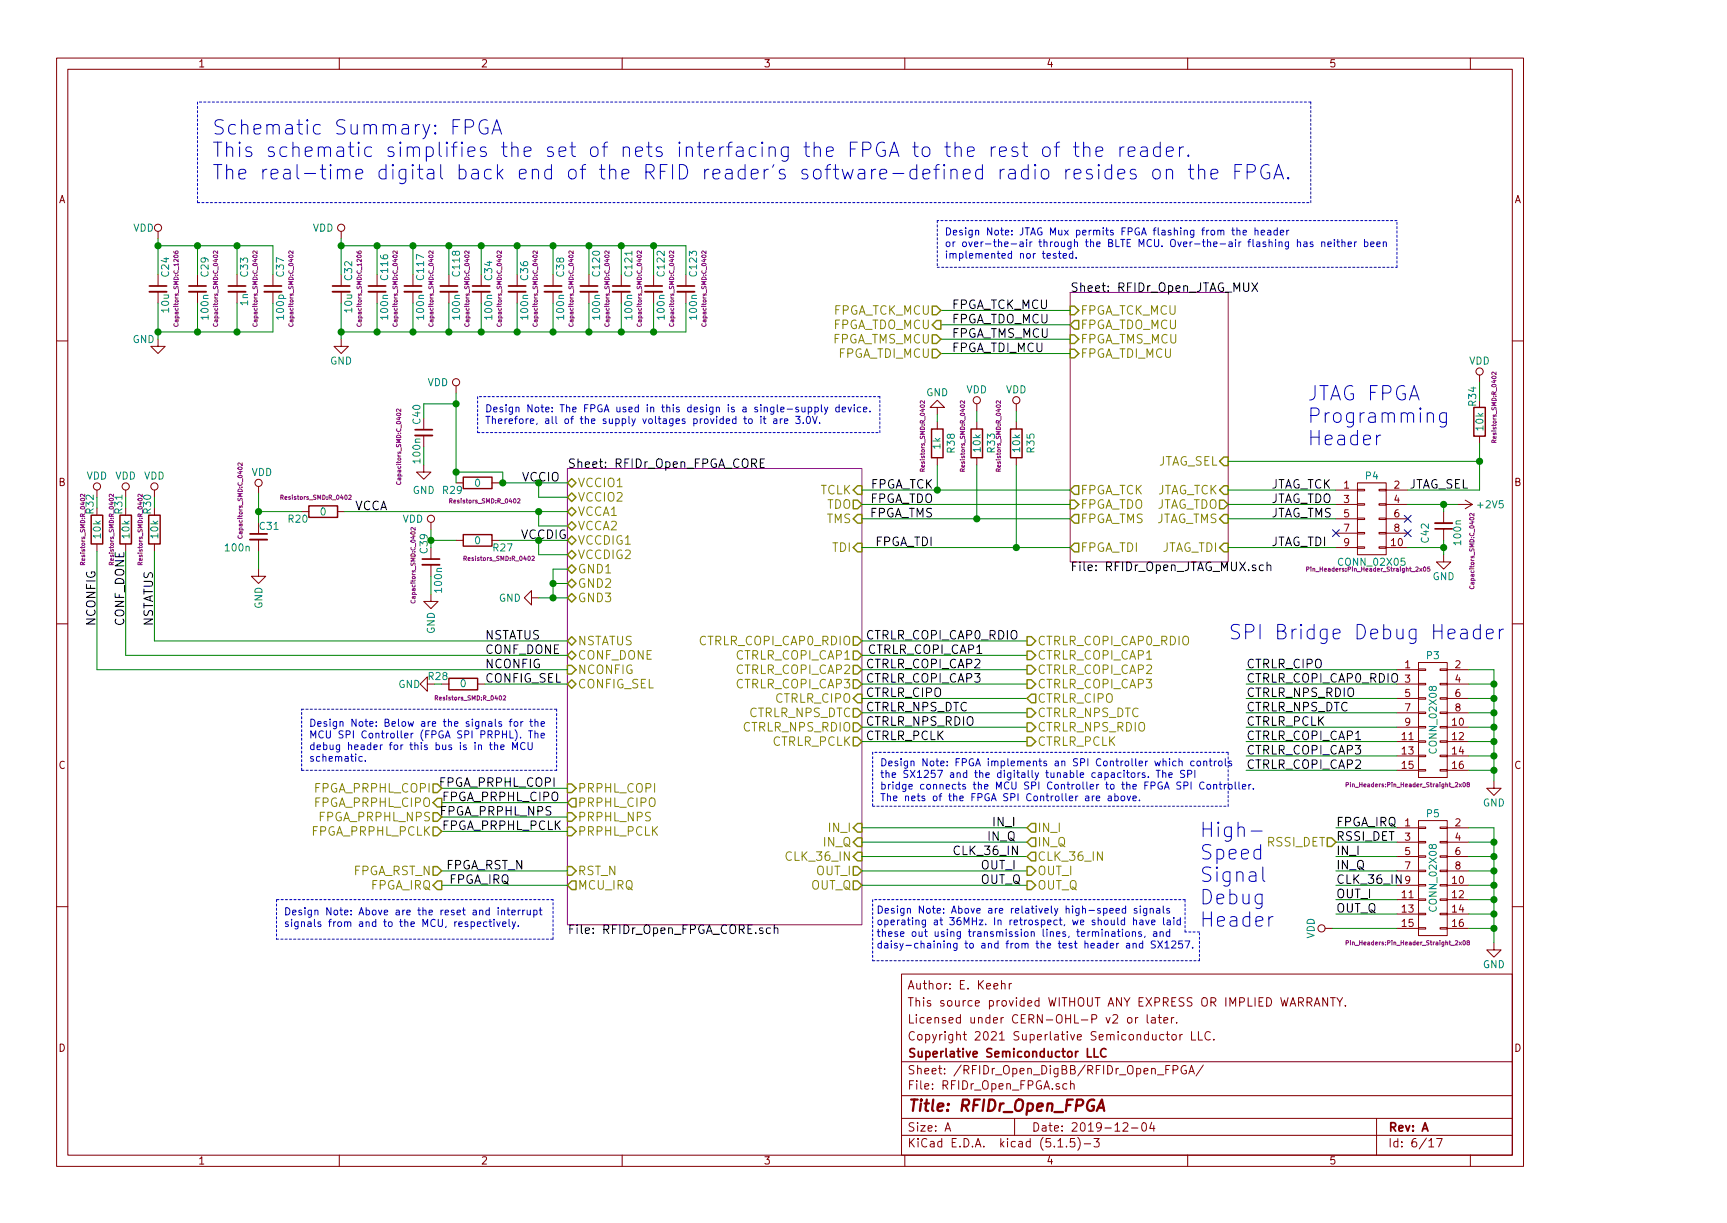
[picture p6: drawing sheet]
<svg xmlns="http://www.w3.org/2000/svg" width="297mm" height="210mm" viewBox="0 0 297 210" stroke-linecap="round" stroke-linejoin="round" font-family="sans-serif">
<defs><g id="words">
<g font-size="3.4" fill="#0000c2">
<text x="36.4" y="23.2">Schematic Summary: FPGA</text>
<text x="36.4" y="27">This schematic simplifies the set of nets interfacing the FPGA to the rest of the reader.</text>
<text x="36.4" y="30.9">The real-time digital back end of the RFID reader's software-defined radio resides on the FPGA.</text>
<text x="224.8" y="68.9">JTAG FPGA</text>
<text x="224.8" y="72.7">Programming</text>
<text x="224.8" y="76.6">Header</text>
<text x="211.2" y="109.9">SPI Bridge Debug Header</text>
<text x="206.3" y="143.9">High-</text>
<text x="206.3" y="147.8">Speed</text>
<text x="206.3" y="151.7">Signal</text>
<text x="206.3" y="155.5">Debug</text>
<text x="206.3" y="159.4">Header</text>
</g>
<text font-size="2.7" fill="#840000" x="156" y="191.1">Title: RFIDr_Open_FPGA</text>
<g font-size="2.1">
<text x="163.7" y="53.1">FPGA_TCK_MCU</text>
<text x="184.1" y="50.2">Sheet: RFIDr_Open_JTAG_MUX</text>
<text x="163.7" y="58.1">FPGA_TMS_MCU</text>
<text x="163.7" y="55.6">FPGA_TDO_MCU</text>
<text x="163.7" y="60.5">FPGA_TDI_MCU</text>
<text x="97.6" y="80.4">Sheet: RFIDr_Open_FPGA_CORE</text>
<text x="60.9" y="87.7">VCCA</text>
<text x="149.4" y="86.5">FPGA_TDO</text>
<text x="149.4" y="88.9">FPGA_TMS</text>
<text x="149.5" y="84">FPGA_TCK</text>
<text x="218.7" y="86.5">JTAG_TDO</text>
<text x="218.7" y="84">JTAG_TCK</text>
<text x="218.7" y="88.9">JTAG_TMS</text>
<text x="242" y="84">JTAG_SEL</text>
<text x="150.4" y="93.9">FPGA_TDI</text>
<text x="218.7" y="93.9">JTAG_TDI</text>
<text x="184.1" y="98.2">File: RFIDr_Open_JTAG_MUX.sch</text>
<text x="16.4" y="107.7" transform="rotate(-90 16.4 107.7)">NCONFIG</text>
<text x="21.4" y="107.7" transform="rotate(-90 21.4 107.7)">CONF_DONE</text>
<text x="26.3" y="107.7" transform="rotate(-90 26.3 107.7)">NSTATUS</text>
<text x="83.4" y="112.4">CONF_DONE</text>
<text x="83.4" y="109.9">NSTATUS</text>
<text x="148.9" y="109.9">CTRLR_COPI_CAP0_RDIO</text>
<text x="149.4" y="112.4">CTRLR_COPI_CAP1</text>
<text x="83.4" y="117.4">CONFIG_SEL</text>
<text x="83.4" y="114.9">NCONFIG</text>
<text x="148.9" y="114.9">CTRLR_COPI_CAP2</text>
<text x="148.9" y="117.4">CTRLR_COPI_CAP3</text>
<text x="148.9" y="119.8">CTRLR_CIPO</text>
<text x="214.3" y="117.4">CTRLR_COPI_CAP0_RDIO</text>
<text x="214.3" y="119.8">CTRLR_NPS_RDIO</text>
<text x="214.3" y="114.9">CTRLR_CIPO</text>
<text x="148.9" y="122.3">CTRLR_NPS_DTC</text>
<text x="148.9" y="124.8">CTRLR_NPS_RDIO</text>
<text x="214.3" y="122.3">CTRLR_NPS_DTC</text>
<text x="214.3" y="124.8">CTRLR_PCLK</text>
<text x="148.9" y="127.2">CTRLR_PCLK</text>
<text x="214.3" y="127.2">CTRLR_COPI_CAP1</text>
<text x="214.3" y="129.7">CTRLR_COPI_CAP3</text>
<text x="75.7" y="135.3">FPGA_PRPHL_COPI</text>
<text x="76" y="137.7">FPGA_PRPHL_CIPO</text>
<text x="214.3" y="132.2">CTRLR_COPI_CAP2</text>
<text x="75.8" y="140.2">FPGA_PRPHL_NPS</text>
<text x="76" y="142.7">FPGA_PRPHL_PCLK</text>
<text x="171" y="142.1">IN_I</text>
<text x="229.8" y="142.1">FPGA_IRQ</text>
<text x="76.5" y="149.5">FPGA_RST_N</text>
<text x="164.5" y="147">CLK_36_IN</text>
<text x="168.6" y="149.5">OUT_I</text>
<text x="170" y="144.5">IN_Q</text>
<text x="229.8" y="147">IN_I</text>
<text x="229.8" y="149.5">IN_Q</text>
<text x="229.8" y="144.5">RSSI_DET</text>
<text x="77.2" y="151.9">FPGA_IRQ</text>
<text x="168.6" y="151.9">OUT_Q</text>
<text x="229.8" y="154.4">OUT_I</text>
<text x="229.8" y="151.9">CLK_36_IN</text>
<text x="97.6" y="160.6">File: RFIDr_Open_FPGA_CORE.sch</text>
<text x="229.8" y="156.9">OUT_Q</text>
</g>
<g font-size="2.1" fill="#848400">
<text x="143" y="59.1">FPGA_TMS_MCU</text>
<text x="143" y="56.6">FPGA_TDO_MCU</text>
<text x="143.1" y="54.1">FPGA_TCK_MCU</text>
<text x="185.8" y="54.1">FPGA_TCK_MCU</text>
<text x="185.8" y="59.1">FPGA_TMS_MCU</text>
<text x="185.8" y="56.6">FPGA_TDO_MCU</text>
<text x="144" y="61.5">FPGA_TDI_MCU</text>
<text x="185.8" y="61.5">FPGA_TDI_MCU</text>
<text x="99.3" y="83.8">VCCIO1</text>
<text x="198.8" y="80.1">JTAG_SEL</text>
<text x="99.3" y="88.7">VCCA1</text>
<text x="99.3" y="86.2">VCCIO2</text>
<text x="141" y="85">TCLK</text>
<text x="142.2" y="89.9">TMS</text>
<text x="142.2" y="87.5">TDO</text>
<text x="185.8" y="85">FPGA_TCK</text>
<text x="185.8" y="89.9">FPGA_TMS</text>
<text x="185.8" y="87.5">FPGA_TDO</text>
<text x="198.5" y="89.9">JTAG_TMS</text>
<text x="198.5" y="87.5">JTAG_TDO</text>
<text x="198.6" y="85">JTAG_TCK</text>
<text x="99.3" y="91.2">VCCA2</text>
<text x="99.3" y="93.6">VCCDIG1</text>
<text x="143.2" y="94.9">TDI</text>
<text x="185.8" y="94.9">FPGA_TDI</text>
<text x="199.5" y="94.9">JTAG_TDI</text>
<text x="99.3" y="96.1">VCCDIG2</text>
<text x="99.3" y="98.6">GND1</text>
<text x="99.3" y="101.1">GND2</text>
<text x="99.3" y="103.5">GND3</text>
<text x="99.3" y="110.9">NSTATUS</text>
<text x="99.3" y="113.4">CONF_DONE</text>
<text x="120.3" y="110.9">CTRLR_COPI_CAP0_RDIO</text>
<text x="126.7" y="113.4">CTRLR_COPI_CAP1</text>
<text x="178.4" y="113.4">CTRLR_COPI_CAP1</text>
<text x="178.4" y="110.9">CTRLR_COPI_CAP0_RDIO</text>
<text x="99.3" y="118.3">CONFIG_SEL</text>
<text x="99.3" y="115.9">NCONFIG</text>
<text x="126.7" y="115.9">CTRLR_COPI_CAP2</text>
<text x="126.7" y="118.3">CTRLR_COPI_CAP3</text>
<text x="178.4" y="118.3">CTRLR_COPI_CAP3</text>
<text x="178.4" y="115.9">CTRLR_COPI_CAP2</text>
<text x="127.8" y="125.8">CTRLR_NPS_RDIO</text>
<text x="128.7" y="123.3">CTRLR_NPS_DTC</text>
<text x="133.3" y="120.8">CTRLR_CIPO</text>
<text x="178.4" y="125.8">CTRLR_NPS_RDIO</text>
<text x="178.4" y="123.3">CTRLR_NPS_DTC</text>
<text x="178.4" y="120.8">CTRLR_CIPO</text>
<text x="132.7" y="128.2">CTRLR_PCLK</text>
<text x="178.4" y="128.2">CTRLR_PCLK</text>
<text x="54.2" y="136.3">FPGA_PRPHL_COPI</text>
<text x="99.3" y="136.3">PRPHL_COPI</text>
<text x="53.6" y="143.7">FPGA_PRPHL_PCLK</text>
<text x="54.2" y="138.7">FPGA_PRPHL_CIPO</text>
<text x="55" y="141.2">FPGA_PRPHL_NPS</text>
<text x="99.3" y="141.2">PRPHL_NPS</text>
<text x="99.3" y="143.7">PRPHL_PCLK</text>
<text x="99.3" y="138.7">PRPHL_CIPO</text>
<text x="142.7" y="143.1">IN_I</text>
<text x="178.4" y="143.1">IN_I</text>
<text x="135.6" y="148">CLK_36_IN</text>
<text x="141.7" y="145.5">IN_Q</text>
<text x="178.4" y="145.5">IN_Q</text>
<text x="178.4" y="148">CLK_36_IN</text>
<text x="217.9" y="145.5">RSSI_DET</text>
<text x="60.6" y="150.5">FPGA_RST_N</text>
<text x="63.7" y="152.9">FPGA_IRQ</text>
<text x="99.3" y="150.5">RST_N</text>
<text x="99.3" y="152.9">MCU_IRQ</text>
<text x="139.4" y="152.9">OUT_Q</text>
<text x="140.4" y="150.5">OUT_I</text>
<text x="178.4" y="150.5">OUT_I</text>
<text x="178.4" y="152.9">OUT_Q</text>
</g>
<g font-size="2.1" fill="#008400">
<text x="89.8" y="82.8">VCCIO</text>
<text x="89.6" y="92.7">VCCDIG</text>
</g>
<g font-size="2" fill="#840000">
<text x="156" y="173">This source provided WITHOUT ANY EXPRESS OR IMPLIED WARRANTY.</text>
<text x="156" y="170.1">Author: E. Keehr</text>
<text x="156" y="178.9">Copyright 2021 Superlative Semiconductor LLC.</text>
<text x="156" y="176">Licensed under CERN-OHL-P v2 or later.</text>
<text x="156" y="184.7">Sheet: /RFIDr_Open_DigBB/RFIDr_Open_FPGA/</text>
<text x="156" y="181.8">Superlative Semiconductor LLC</text>
<text x="156" y="187.3">File: RFIDr_Open_FPGA.sch</text>
<text x="156" y="197.3">KiCad E.D.A. kicad (5.1.5)-3</text>
<text x="156" y="194.5">Size: A</text>
<text x="177.4" y="194.5">Date: 2019-12-04</text>
<text x="238.7" y="194.5">Rev: A</text>
<text x="238.7" y="197.3">Id: 6/17</text>
</g>
<g font-size="1.8" fill="#840000">
<text x="34" y="11.6">1</text>
<text x="82.7" y="11.6">2</text>
<text x="131.3" y="11.6">3</text>
<text x="179.9" y="11.6">4</text>
<text x="228.6" y="11.6">5</text>
<text x="10.1" y="34.9">A</text>
<text x="260.5" y="34.9">A</text>
<text x="10.1" y="83.5">B</text>
<text x="260.5" y="83.5">B</text>
<text x="10.1" y="132.2">C</text>
<text x="260.5" y="132.2">C</text>
<text x="10.1" y="180.8">D</text>
<text x="260.5" y="180.8">D</text>
<text x="34" y="200.2">1</text>
<text x="82.7" y="200.2">2</text>
<text x="131.3" y="200.2">3</text>
<text x="179.9" y="200.2">4</text>
<text x="228.6" y="200.2">5</text>
</g>
<g font-size="1.7" fill="#008484">
<text x="22.9" y="39.8">VDD</text>
<text x="53.8" y="39.8">VDD</text>
<text x="29.1" y="47.5" transform="rotate(-90 29.1 47.5)">C24</text>
<text x="35.9" y="47.5" transform="rotate(-90 35.9 47.5)">C29</text>
<text x="42.7" y="47.5" transform="rotate(-90 42.7 47.5)">C33</text>
<text x="48.8" y="47.5" transform="rotate(-90 48.8 47.5)">C37</text>
<text x="79.1" y="47.4" transform="rotate(-90 79.1 47.4)">C118</text>
<text x="97" y="47.5" transform="rotate(-90 97 47.5)">C38</text>
<text x="103.2" y="47.4" transform="rotate(-90 103.2 47.4)">C120</text>
<text x="108.8" y="47.4" transform="rotate(-90 108.8 47.4)">C121</text>
<text x="114.3" y="47.4" transform="rotate(-90 114.3 47.4)">C122</text>
<text x="119.9" y="47.4" transform="rotate(-90 119.9 47.4)">C123</text>
<text x="29.1" y="53.7" transform="rotate(-90 29.1 53.7)">10u</text>
<text x="42.7" y="52.5" transform="rotate(-90 42.7 52.5)">1n</text>
<text x="60.6" y="53.7" transform="rotate(-90 60.6 53.7)">10u</text>
<text x="60.6" y="48.1" transform="rotate(-90 60.6 48.1)">C32</text>
<text x="66.8" y="48" transform="rotate(-90 66.8 48)">C116</text>
<text x="72.9" y="48" transform="rotate(-90 72.9 48)">C117</text>
<text x="84.7" y="48.1" transform="rotate(-90 84.7 48.1)">C34</text>
<text x="90.8" y="48.1" transform="rotate(-90 90.8 48.1)">C36</text>
<text x="22.8" y="59">GND</text>
<text x="35.9" y="54.8" transform="rotate(-90 35.9 54.8)">100n</text>
<text x="66.8" y="54.8" transform="rotate(-90 66.8 54.8)">100n</text>
<text x="72.9" y="54.8" transform="rotate(-90 72.9 54.8)">100n</text>
<text x="79.1" y="54.8" transform="rotate(-90 79.1 54.8)">100n</text>
<text x="84.7" y="54.8" transform="rotate(-90 84.7 54.8)">100n</text>
<text x="90.8" y="54.8" transform="rotate(-90 90.8 54.8)">100n</text>
<text x="97" y="54.8" transform="rotate(-90 97 54.8)">100n</text>
<text x="103.2" y="54.8" transform="rotate(-90 103.2 54.8)">100n</text>
<text x="108.8" y="54.8" transform="rotate(-90 108.8 54.8)">100n</text>
<text x="114.3" y="54.8" transform="rotate(-90 114.3 54.8)">100n</text>
<text x="119.9" y="54.8" transform="rotate(-90 119.9 54.8)">100n</text>
<text x="56.8" y="62.7">GND</text>
<text x="252.7" y="62.7">VDD</text>
<text x="73.5" y="66.4">VDD</text>
<text x="159.3" y="68.1">GND</text>
<text x="166.2" y="67.6">VDD</text>
<text x="173" y="67.6">VDD</text>
<text x="253.9" y="69.7" transform="rotate(-90 253.9 69.7)">R34</text>
<text x="161.8" y="77.2" transform="rotate(-90 161.8 77.2)">1k</text>
<text x="164.2" y="77.8" transform="rotate(-90 164.2 77.8)">R38</text>
<text x="168.7" y="77.7" transform="rotate(-90 168.7 77.7)">10k</text>
<text x="171.1" y="77.8" transform="rotate(-90 171.1 77.8)">R33</text>
<text x="175.5" y="77.7" transform="rotate(-90 175.5 77.7)">10k</text>
<text x="177.9" y="77.8" transform="rotate(-90 177.9 77.8)">R35</text>
<text x="255.1" y="73.9" transform="rotate(-90 255.1 73.9)">10k</text>
<text x="14.9" y="82.4">VDD</text>
<text x="19.8" y="82.4">VDD</text>
<text x="24.8" y="82.4">VDD</text>
<text x="43.3" y="81.8">VDD</text>
<text x="72.3" y="79.5" transform="rotate(-90 72.3 79.5)">100n</text>
<text x="81.7" y="83.7">0</text>
<text x="234.9" y="82.4">P4</text>
<text x="49.7" y="89.9">R20</text>
<text x="55.1" y="88.6">0</text>
<text x="69.2" y="89.9">VDD</text>
<text x="71" y="84.9">GND</text>
<text x="76.2" y="84.9">R29</text>
<text x="254.3" y="87.4">+2V5</text>
<text x="17.3" y="92.5" transform="rotate(-90 17.3 92.5)">10k</text>
<text x="22.3" y="92.5" transform="rotate(-90 22.3 92.5)">10k</text>
<text x="27.2" y="92.5" transform="rotate(-90 27.2 92.5)">10k</text>
<text x="38.9" y="94.8">100n</text>
<text x="44.7" y="91.1">C31</text>
<text x="81.7" y="93.6">0</text>
<text x="84.9" y="94.8">R27</text>
<text x="245.8" y="93.2" transform="rotate(-90 245.8 93.2)">C42</text>
<text x="251.3" y="93.5" transform="rotate(-90 251.3 93.5)">100n</text>
<text x="76" y="101.7" transform="rotate(-90 76 101.7)">100n</text>
<text x="246.4" y="99.7">GND</text>
<text x="45.1" y="104.7" transform="rotate(-90 45.1 104.7)">GND</text>
<text x="85.8" y="103.4">GND</text>
<text x="74.8" y="109" transform="rotate(-90 74.8 109)">GND</text>
<text x="245.4" y="113.3">P3</text>
<text x="68.5" y="118.3">GND</text>
<text x="73.7" y="116.9">R28</text>
<text x="79.2" y="118.1">0</text>
<text x="247.1" y="129.2" transform="rotate(-90 247.1 129.2)">CONN_02X08</text>
<text x="245.4" y="140.5">P5</text>
<text x="255" y="138.7">GND</text>
<text x="226.1" y="161.4" transform="rotate(-90 226.1 161.4)">VDD</text>
<text x="247.1" y="156.4" transform="rotate(-90 247.1 156.4)">CONN_02X08</text>
<text x="255" y="166.5">GND</text>
</g>
<g font-size="1.7" fill="#0000c2">
<text x="162.4" y="40.5">Design Note: JTAG Mux permits FPGA flashing from the header</text>
<text x="162.4" y="42.5">or over-the-air through the BLTE MCU. Over-the-air flashing has neither been</text>
<text x="162.4" y="44.5">implemented nor tested.</text>
<text x="83.4" y="70.9">Design Note: The FPGA used in this design is a single-supply device.</text>
<text x="83.4" y="72.9">Therefore, all of the supply voltages provided to it are 3.0V.</text>
<text x="53.1" y="124.9">Design Note: Below are the signals for the</text>
<text x="53.1" y="126.9">MCU SPI Controller (FPGA SPI PRPHL). The</text>
<text x="53.1" y="128.9">debug header for this bus is in the MCU</text>
<text x="53.1" y="130.9">schematic.</text>
<text x="151.3" y="131.7">Design Note: FPGA implements an SPI Controller which controls</text>
<text x="151.3" y="133.7">the SX1257 and the digitally tunable capacitors. The SPI</text>
<text x="151.3" y="135.7">bridge connects the MCU SPI Controller to the FPGA SPI Controller.</text>
<text x="151.3" y="137.7">The nets of the FPGA SPI Controller are above.</text>
<text x="48.8" y="157.4">Design Note: Above are the reset and interrupt</text>
<text x="48.8" y="159.4">signals from and to the MCU, respectively.</text>
<text x="150.7" y="157.1">Design Note: Above are relatively high-speed signals</text>
<text x="150.7" y="159.1">operating at 36MHz. In retrospect, we should have laid</text>
<text x="150.7" y="161.1">these out using transmission lines, terminations, and</text>
<text x="150.7" y="163.1">daisy-chaining to and from the test header and SX1257.</text>
</g>
<g font-size="1.7" fill="#840084">
<text x="48.8" y="54.8" transform="rotate(-90 48.8 54.8)">100p</text>
<text x="230.5" y="97.3">CONN_02X05</text>
</g>
<g font-size="1.7" fill="#008400">
<text x="72.3" y="72.8" transform="rotate(-90 72.3 72.8)">C40</text>
<text x="16.1" y="88.3" transform="rotate(-90 16.1 88.3)">R32</text>
<text x="21.1" y="88.3" transform="rotate(-90 21.1 88.3)">R31</text>
<text x="26" y="88.3" transform="rotate(-90 26 88.3)">R30</text>
<text x="73.6" y="95.1" transform="rotate(-90 73.6 95.1)">C39</text>
</g>
<g font-size="1.7" fill="#840000">
<text x="231.2" y="84">1</text>
<text x="231.2" y="86.5">3</text>
<text x="231.2" y="88.9">5</text>
<text x="239.8" y="84">2</text>
<text x="239.8" y="86.5">4</text>
<text x="239.8" y="88.9">6</text>
<text x="231.2" y="91.4">7</text>
<text x="231.2" y="93.9">9</text>
<text x="239.3" y="93.9">10</text>
<text x="239.8" y="91.4">8</text>
<text x="241.7" y="114.9">1</text>
<text x="241.7" y="117.4">3</text>
<text x="241.7" y="119.8">5</text>
<text x="250.3" y="114.9">2</text>
<text x="250.3" y="117.4">4</text>
<text x="250.3" y="119.8">6</text>
<text x="241.7" y="122.3">7</text>
<text x="241.7" y="124.8">9</text>
<text x="249.8" y="124.8">10</text>
<text x="250.3" y="122.3">8</text>
<text x="241.2" y="127.2">11</text>
<text x="241.2" y="129.7">13</text>
<text x="249.8" y="127.2">12</text>
<text x="249.8" y="129.7">14</text>
<text x="241.2" y="132.2">15</text>
<text x="249.8" y="132.2">16</text>
<text x="241.7" y="142.1">1</text>
<text x="250.3" y="142.1">2</text>
<text x="241.7" y="144.5">3</text>
<text x="241.7" y="147">5</text>
<text x="241.7" y="149.5">7</text>
<text x="250.3" y="144.5">4</text>
<text x="250.3" y="147">6</text>
<text x="250.3" y="149.5">8</text>
<text x="241.2" y="154.4">11</text>
<text x="241.7" y="151.9">9</text>
<text x="249.8" y="151.9">10</text>
<text x="249.8" y="154.4">12</text>
<text x="241.2" y="156.9">13</text>
<text x="241.2" y="159.4">15</text>
<text x="249.8" y="156.9">14</text>
<text x="249.8" y="159.4">16</text>
</g>
<g font-size="1" fill="#840084">
<text x="30.7" y="55.7" transform="rotate(-90 30.7 55.7)">Capacitors_SMD:C_1206</text>
<text x="37.5" y="55.7" transform="rotate(-90 37.5 55.7)">Capacitors_SMD:C_0402</text>
<text x="44.3" y="55.7" transform="rotate(-90 44.3 55.7)">Capacitors_SMD:C_0402</text>
<text x="50.5" y="55.7" transform="rotate(-90 50.5 55.7)">Capacitors_SMD:C_0402</text>
<text x="62.2" y="55.7" transform="rotate(-90 62.2 55.7)">Capacitors_SMD:C_1206</text>
<text x="68.4" y="55.7" transform="rotate(-90 68.4 55.7)">Capacitors_SMD:C_0402</text>
<text x="74.5" y="55.7" transform="rotate(-90 74.5 55.7)">Capacitors_SMD:C_0402</text>
<text x="80.7" y="55.7" transform="rotate(-90 80.7 55.7)">Capacitors_SMD:C_0402</text>
<text x="86.3" y="55.7" transform="rotate(-90 86.3 55.7)">Capacitors_SMD:C_0402</text>
<text x="92.5" y="55.7" transform="rotate(-90 92.5 55.7)">Capacitors_SMD:C_0402</text>
<text x="98.6" y="55.7" transform="rotate(-90 98.6 55.7)">Capacitors_SMD:C_0402</text>
<text x="104.8" y="55.7" transform="rotate(-90 104.8 55.7)">Capacitors_SMD:C_0402</text>
<text x="110.4" y="55.7" transform="rotate(-90 110.4 55.7)">Capacitors_SMD:C_0402</text>
<text x="115.9" y="55.7" transform="rotate(-90 115.9 55.7)">Capacitors_SMD:C_0402</text>
<text x="121.5" y="55.7" transform="rotate(-90 121.5 55.7)">Capacitors_SMD:C_0402</text>
<text x="257.4" y="75.8" transform="rotate(-90 257.4 75.8)">Resistors_SMD:R_0402</text>
<text x="69" y="82.9" transform="rotate(-90 69 82.9)">Capacitors_SMD:C_0402</text>
<text x="159.1" y="80.7" transform="rotate(-90 159.1 80.7)">Resistors_SMD:R_0402</text>
<text x="166" y="80.7" transform="rotate(-90 166 80.7)">Resistors_SMD:R_0402</text>
<text x="172.1" y="80.7" transform="rotate(-90 172.1 80.7)">Resistors_SMD:R_0402</text>
<text x="48.6" y="85.9">Resistors_SMD:R_0402</text>
<text x="77.6" y="86.5">Resistors_SMD:R_0402</text>
<text x="41.7" y="92.2" transform="rotate(-90 41.7 92.2)">Capacitors_SMD:C_0402</text>
<text x="14.6" y="96.8" transform="rotate(-90 14.6 96.8)">Resistors_SMD:R_0402</text>
<text x="19.6" y="96.8" transform="rotate(-90 19.6 96.8)">Resistors_SMD:R_0402</text>
<text x="24.5" y="96.8" transform="rotate(-90 24.5 96.8)">Resistors_SMD:R_0402</text>
<text x="80.1" y="96.4">Resistors_SMD:R_0402</text>
<text x="225.5" y="98.3">Pin_Headers:Pin_Header_Straight_2x05</text>
<text x="253.6" y="100.8" transform="rotate(-90 253.6 100.8)">Capacitors_SMD:C_0402</text>
<text x="71.5" y="103.3" transform="rotate(-90 71.5 103.3)">Capacitors_SMD:C_0402</text>
<text x="75.2" y="120.4">Resistors_SMD:R_0402</text>
<text x="232.3" y="135.3">Pin_Headers:Pin_Header_Straight_2x08</text>
<text x="232.3" y="162.5">Pin_Headers:Pin_Header_Straight_2x08</text>
</g>
</g></defs>
<g fill="none" stroke="#840000" stroke-width=".17">
<path d="M9.7 10h252.3v190.5h-252.3zM11.7 11.9h248.4v186.7h-248.4zM58.4 10v1.9M107 10v1.9M155.6 10v1.9M204.3 10v1.9M252.9 10v1.9M27.2 39.8v1.2M58.7 39.8v1.2M9.7 58.6h2M27.2 58.3v1.2h1.2l-1.2 1.3-1.3-1.3h1.3M27.2 47.2v2"/>
<path d="M27.2 50.2v1.9M34 47.2v2M34 50.2v1.9M40.8 47.2v2M40.8 50.2v1.9M46.9 47.2v2M46.9 50.2v1.9M58.7 58.3v1.2h1.2l-1.2 1.3-1.3-1.3h1.3M58.7 47.2v2M58.7 50.2v1.9M64.9 47.2v2M64.9 50.2v1.9"/>
<path d="M71 47.2v2M71 50.2v1.9M77.2 47.2v2M77.2 50.2v1.9M82.8 47.2v2M82.8 50.2v1.9M88.9 47.2v2M88.9 50.2v1.9M95.1 47.2v2M95.1 50.2v1.9M101.3 47.2v2M101.3 50.2v1.9"/>
<path d="M106.9 47.2v2M106.9 50.2v1.9M112.4 47.2v2M112.4 50.2v1.9M118 47.2v2M118 50.2v1.9M260.1 58.6h1.9M72.9 79.9v1.3h1.2l-1.2 1.2-1.3-1.2h1.3M72.9 71.9v2M72.9 74.9v1.9M78.4 66.3v1.3M161.2 70h1.2l-1.2-1.2-1.2 1.2h1.2v1.3"/>
<path d="M161.2 72.5v1.3M161.2 78.7v1.2M168 69.4v1.3M168 72.5v1.3M168 78.7v1.2M174.8 69.4v1.3M174.8 72.5v1.3M174.8 78.7v1.2M254.5 64.5v1.2M254.5 75v1.2M16.7 84.3v1.2M16.7 93.5v1.3"/>
<path d="M21.6 84.3v1.2M21.6 93.5v1.3M26.6 84.3v1.2M26.6 93.5v1.3M44.5 97.8v1.3h1.2l-1.2 1.2-1.3-1.2h1.3M44.5 83.6v1.3M44.5 89.8v2M44.5 92.8v2M51.9 88h1.2M58.1 88h1.2M74.1 89.8v1.2M74.1 94.1v2"/>
<path d="M74.1 97.1v2M78.4 83h1.3M78.4 92.9h1.3M84.6 83h1.3M84.6 92.9h1.3M229.8 86.7h3.7M229.8 84.3h3.7M229.8 94.1h3.7M229.8 89.2h3.7M229.8 91.7h3.7M233.5 94h1.2v.3h-1.2zM233.5 91.5h1.2v.3h-1.2z"/>
<path d="M233.5 89.1h1.2v.2h-1.2zM233.5 86.6h1.2v.2h-1.2zM233.5 84.1h1.2v.3h-1.2zM233.5 83h4.9v12.4h-4.9zM237.2 94h1.2v.3h-1.2zM237.2 91.5h1.2v.3h-1.2zM237.2 89.1h1.2v.2h-1.2zM237.2 86.6h1.2v.2h-1.2zM237.2 84.1h1.2v.3h-1.2zM238.4 86.7h3.7M238.4 84.3h3.7M238.4 94.1h3.7"/>
<path d="M238.4 89.2h3.7M238.4 91.7h3.7M248.3 95.4v1.2h1.2l-1.2 1.2-1.2-1.2h1.2M248.3 88v1.9M248.3 90.9v2M250.8 86.7h2.4M252 86l1.2 .7M253.2 86.7l-1.2 .8M9.7 107.3h2M73.5 117.6v-1.2l-1.2 1.2 1.2 1.2v-1.2h1.2M74.1 102.2v1.2h1.3l-1.3 1.2-1.2-1.2h1.2M76 117.6h1.2"/>
<path d="M82.1 117.6h1.3M91.4 102.8v-1.3l-1.2 1.3 1.2 1.2v-1.2h1.3M240.3 117.6h3.7M240.3 115.1h3.7M244 120h1.2v.2h-1.2zM244 117.5h1.2v.2h-1.2zM244 115h1.2v.3h-1.2zM244 113.9h4.9v19.8h-4.9zM247.7 120h1.2v.2h-1.2zM247.7 117.5h1.2v.2h-1.2zM247.7 115h1.2v.3h-1.2zM248.9 117.6h3.7"/>
<path d="M248.9 115.1h3.7M260.1 107.3h1.9M240.3 125h3.7M240.3 127.5h3.7M240.3 130h3.7M240.3 132.4h3.7M240.3 120.1h3.7M240.3 122.5h3.7M244 132.3h1.2v.3h-1.2zM244 129.8h1.2v.3h-1.2zM244 127.4h1.2v.2h-1.2zM244 124.9h1.2v.2h-1.2z"/>
<path d="M244 122.4h1.2v.3h-1.2zM247.7 132.3h1.2v.3h-1.2zM247.7 129.8h1.2v.3h-1.2zM247.7 127.4h1.2v.2h-1.2zM247.7 124.9h1.2v.2h-1.2zM247.7 122.4h1.2v.3h-1.2zM248.9 125h3.7M248.9 127.5h3.7M248.9 130h3.7M248.9 132.4h3.7M248.9 120.1h3.7M248.9 122.5h3.7"/>
<path d="M256.9 134.3v1.2h1.3l-1.3 1.3-1.2-1.3h1.2M9.7 155.9h2M227.9 159.6h1.3M240.3 159.6h3.7M240.3 142.3h3.7M240.3 152.2h3.7M240.3 154.7h3.7M240.3 157.1h3.7M240.3 144.8h3.7M240.3 147.3h3.7M240.3 149.7h3.7M244 159.5h1.2v.2h-1.2z"/>
<path d="M244 157h1.2v.3h-1.2zM244 154.5h1.2v.3h-1.2zM244 152.1h1.2v.2h-1.2zM244 149.6h1.2v.2h-1.2zM244 147.1h1.2v.3h-1.2zM244 144.7h1.2v.2h-1.2zM244 142.2h1.2v.2h-1.2zM244 141.1h4.9v19.7h-4.9zM247.7 159.5h1.2v.2h-1.2zM247.7 157h1.2v.3h-1.2zM247.7 154.5h1.2v.3h-1.2zM247.7 152.1h1.2v.2h-1.2z"/>
<path d="M247.7 149.6h1.2v.2h-1.2zM247.7 147.1h1.2v.3h-1.2zM247.7 144.7h1.2v.2h-1.2zM247.7 142.2h1.2v.2h-1.2zM248.9 159.6h3.7M248.9 142.3h3.7M248.9 152.2h3.7M248.9 154.7h3.7M248.9 157.1h3.7M248.9 144.8h3.7M248.9 147.3h3.7M248.9 149.7h3.7"/>
<path d="M260.1 155.9h1.9M155.1 167.5h105v31.1h-105zM172.3 169.2l.2-.1h.3l.1 .9M172.3 168.6v1.4M173.6 169.1v.9M174 169.1l-.4 .1v.1M194 175l.4-.1 .3 .3v.4l-.3 .3-.4-.1-.1-.2zM195.3 174.9v1M195.7 174.9l-.4 .3M197.3 174.4v1.3l.2 .2M198.1 175h.5l.1 .9M198.7 175.3h-.5l-.2 .2 .2 .4 .5-.1"/>
<path d="M199.2 174.9h.6M199.4 174.4v1.3l.4 .2M200.2 177.9l-.4-.1-.3 .3v.6l.3 .1 .4-.1M200.2 175.4l.7-.1-.1-.3-.4-.1-.2 .2v.7h.6M200.6 177.8h.5M200.8 177.3v1.3l.3 .2M201.5 174.9v1M201.6 178l.2-.2 .4 .2v.7l-.2 .1-.4-.1zM201.9 174.9l-.4 .3M202.4 175.8v.1M202.9 177.8v1M203.4 177.8l-.5 .3"/>
<path d="M204.9 177.3v1.5h.8M206.1 177.3v1.5h.7M208.2 177.5a.68 .68 0 0 0-.9 .2 .68 .68 0 0 0 .1 .9 .53 .53 0 0 0 .8 .1M208.8 178.7v.1M224.8 172.3l.7-.1 .1-.2v-.3l-.2-.2h-.6v1.5M225.2 172.3l.4 .7M226.1 173l.4-1.5 .5 1.5M226.2 172.6h.7M228.3 171.5v1.5l-.8-1.5v1.5M228.8 171.5h.9M229.3 171.5v1.5M229.9 171.5l.5 .8 .5-.8"/>
<path d="M230.4 172.3v.7M231.4 172.8v.2M256.9 162.1v1.2h1.3l-1.3 1.2-1.2-1.2h1.2M58.4 198.6v1.9M107 198.6v1.9M155.1 195.2h105M155.1 192.3h105M155.1 188.4h105M155.1 182.5h105M155.6 198.6v1.9M162.5 194.5l.5-1.5 .5 1.5M162.7 194h.7"/>
<path d="M174.5 192.3v2.9M182 197.2h.8M183.4 197.1v.1M183.5 186.4l-.4-.1-.3 .3 .1 .5 .2 .2 .4-.1M184.1 186.4h.1a.36 .36 0 0 1 .6 .1v.8M184.1 185.8v1.5M184.8 195.7h-.7v.7l.2-.1h.5l.1 .3-.1 .5-.2 .1-.5-.1M185.4 195.5a1.66 1.66 0 0 1 0 2.3M186.5 196.6h1.1M188.2 195.7h.9l-.5 .6 .4 .1v.7l-.2 .1-.6-.1M193.2 193.2l.2-.2h.3l.3 .4-.9 1.1h.9M194.6 193.9h1.1"/>
<path d="M196.5 193.2l.3-.2a.92 .92 0 0 1 0 1.5 .8 .8 0 0 1-.3-1.3zM198.1 192.9l-.3 1.1h.8M198.4 193.5v1M201.8 183.9h.6l.2-.2-.1-.4-.2-.1h-.5v1.4M204 183.3a.68 .68 0 0 0-.9 .6 .68 .68 0 0 0 .9 .7l.1-.6h-.3M204.3 198.6v1.9M204.5 184.6l.4-1.4 .5 1.4M204.6 184.2h.7M207 183.1l-1.3 1.9M236.8 192.3v6.3M245.8 196.1l.4-.4v1.5M245.8 197.2h.8"/>
<path d="M247.1 195.7h1l-.7 1.5M252.9 198.6v1.9"/>
<circle cx="27.2" cy="39.2" r=".62"/>
<circle cx="58.7" cy="39.2" r=".62"/>
<circle cx="78.4" cy="65.7" r=".62"/>
<circle cx="168" cy="68.8" r=".62"/>
<circle cx="174.8" cy="68.8" r=".62"/>
<circle cx="254.5" cy="63.9" r=".62"/>
<circle cx="16.7" cy="83.6" r=".62"/>
<circle cx="21.6" cy="83.6" r=".62"/>
<circle cx="26.6" cy="83.6" r=".62"/>
<circle cx="44.5" cy="83" r=".62"/>
<circle cx="74.1" cy="89.2" r=".62"/>
<circle cx="227.3" cy="159.6" r=".62"/>
</g>
<path d="M188.6 191l.9-2 .4 2M188.9 190.4h.9" fill="none" stroke="#840000" stroke-width=".4"/>
<g fill="none" stroke="#840000" stroke-width=".3">
<path d="M25.7 49.2h3M32.5 49.2h3M39.3 49.2h2.9M45.5 49.2h2.9M57.2 49.2h3M63.4 49.2h2.9M69.5 49.2h3M75.7 49.2h3M81.3 49.2h3M87.5 49.2h2.9M93.6 49.2h3M99.8 49.2h3"/>
<path d="M105.4 49.2h2.9M110.9 49.2h3M116.5 49.2h3M71.4 73.9h3M43 91.8h3M72.6 96.1h3M246.8 90.9h3M187 180.3v1.4h.7M188.2 180.3v1.4h.7M190.2 180.4a.68 .68 0 0 0-.9 .2 .68 .68 0 0 0 .2 .9 .53 .53 0 0 0 .7 .1"/>
</g>
<g fill="none" stroke="#840084" stroke-width=".17">
<path d="M29.9 43.2v.2a.46 .46 0 0 0 .7 0v-.2l-.3-.1-.1 .2 .1 .3M30 55.6a.33 .33 0 0 0 .3 .5 .33 .33 0 0 0 .3-.5M36.8 55.6a.33 .33 0 0 0 .3 .5 .33 .33 0 0 0 .3-.5M37.4 43.1v.5l-.5-.5-.2 .2 .1 .3M43.6 55.6a.33 .33 0 0 0 .3 .5 .33 .33 0 0 0 .3-.5M44.2 43.1v.5l-.5-.5-.2 .2 .1 .3M49.7 55.6a.33 .33 0 0 0 .3 .5 .33 .33 0 0 0 .3-.5M50.4 43.1v.5l-.5-.5-.2 .2v.3M61.4 43.2v.2a.46 .46 0 0 0 .7 0v-.2l-.3-.1-.1 .2 .1 .3M61.5 55.6a.33 .33 0 0 0 .3 .5 .33 .33 0 0 0 .3-.5M67.6 55.6a.33 .33 0 0 0 .3 .5 .33 .33 0 0 0 .3-.5M68.3 43.1v.5l-.5-.5-.2 .2v.3"/>
<path d="M73.8 55.6a.33 .33 0 0 0 .3 .5 .33 .33 0 0 0 .3-.5M74.5 43.1v.5l-.5-.5-.3 .2 .1 .3M80 55.6a.33 .33 0 0 0 .3 .5 .33 .33 0 0 0 .3-.5M80.7 43.1v.5l-.6-.5-.2 .2 .1 .3M85.6 55.6a.33 .33 0 0 0 .3 .5 .33 .33 0 0 0 .3-.5M86.2 43.1v.5l-.5-.5-.2 .2 .1 .3M91.7 55.6a.33 .33 0 0 0 .3 .5 .33 .33 0 0 0 .3-.5M92.4 43.1v.5l-.5-.5-.2 .2v.3M97.9 55.6a.33 .33 0 0 0 .3 .5 .33 .33 0 0 0 .3-.5M98.6 43.1v.5l-.5-.5-.3 .2 .1 .3M104.1 55.6a.33 .33 0 0 0 .3 .5 .33 .33 0 0 0 .3-.5M104.8 43.1v.5l-.6-.5-.2 .2 .1 .3"/>
<path d="M109.6 55.6a.33 .33 0 0 0 .3 .5 .33 .33 0 0 0 .3-.5M110.3 43.1v.5l-.5-.5-.2 .2v.3M115.2 55.6a.33 .33 0 0 0 .3 .5 .33 .33 0 0 0 .3-.5M115.9 43.1v.5l-.5-.5-.3 .2 .1 .3M120.8 55.6a.33 .33 0 0 0 .3 .5 .33 .33 0 0 0 .3-.5M121.4 43.1v.5l-.5-.5-.2 .2 .1 .3M184.1 50.3h27.1v46.3h-27.1zM41.7 79.6v.5l-.6-.5-.2 .1 .1 .3M68.9 70.3v.5l-.5-.5-.2 .2 .1 .3M159 68.9v.5l-.5-.5-.2 .2v.2M165.9 68.9v.5l-.5-.5-.2 .2v.2M172.1 68.9v.5l-.5-.5-.3 .2 .1 .2"/>
<path d="M257 76.1l-.1-.4h-.2l-.1 .4h.7M257.3 64v.4l-.5-.4-.2 .1 .1 .3M14.2 97.1v-.4h-.3l-.1 .4h.8M14.6 85v.4l-.5-.4-.3 .1 .1 .3M19.2 97.1l-.1-.4h-.2l-.1 .4h.7M19.5 85v.4l-.5-.4-.2 .1 .1 .3M24.1 97.1l-.1-.4h-.2l-.1 .4h.8M24.5 85v.4l-.6-.4-.2 .1 .1 .3M41 92.1a.33 .33 0 0 0 .3 .5 .33 .33 0 0 0 .3-.5M48.3 85.5l.4-.1v-.2l-.4-.1v.8M60 85.2l.3-.1 .1 .2-.4 .6h.4M68.3 82.8a.33 .33 0 0 0 .3 .5 .33 .33 0 0 0 .3-.5"/>
<path d="M71.4 90.7v.5l-.5-.5-.2 .1v.3M77.3 86.1h.4v-.3l-.4-.1v.8M79.8 96h.4v-.3l-.4-.1v.8M89 85.8l.3-.1 .1 .3-.4 .5h.4M91.5 95.7l.3-.1 .1 .2-.4 .6h.4M97.6 80.5h50.6v78.5h-50.6zM158.7 81l-.1-.4h-.3v.4h.7M165.6 81l-.1-.4h-.3v.4h.7M171.7 81v-.4h-.3l-.1 .4h.8M224.7 97.9l.4-.1v-.3h-.4v.7M244.2 97.7l.4 .5M244.6 97.7l-.4 .5"/>
<path d="M244.9 97.5h.1a.37 .37 0 0 1 .3 .4 .37 .37 0 0 1-.4 .3l-.1-.3zM245.9 97.5h-.3l-.1 .3h.4l.1 .3-.2 .1-.3-.1M253.5 88.3v.4l-.5-.4-.2 .1v.3M70.7 103.2a.33 .33 0 0 0 .3 .5 .33 .33 0 0 0 .3-.5M86.5 119.7l.3-.1 .2 .2-.5 .5h.5M252.8 100.8a.33 .33 0 0 0 .3 .4 .33 .33 0 0 0 .3-.4M74.9 120h.3l.1-.3-.4-.1v.7M231.5 134.9h.4v-.3l-.4-.1v.8M251 134.8l.4 .5M251.4 134.8l-.4 .5M251.7 134.6l.1-.1a.37 .37 0 0 1 .3 .4 .37 .37 0 0 1-.4 .3l-.1-.2zM252.5 134.9l-.2-.2 .3-.2 .1 .2v.1l-.4 .2 .2 .3 .2-.2-.1-.2"/>
<path d="M231.5 162.1l.4-.1v-.2l-.4-.1v.7M251 162l.4 .4M251.4 162l-.4 .4M251.7 161.8l.1-.1a.37 .37 0 0 1 .3 .4 .37 .37 0 0 1-.4 .3l-.1-.2zM252.5 162l-.2-.1 .3-.2 .1 .2v.1l-.4 .2 .2 .2 .2-.1-.1-.3"/>
</g>
<path d="M215.3 48.6l1 1.5M216.3 48.6l-1 1.5M130.8 79.6h.5M131.5 78.9h-.7v1.5h.7M217.3 97.2l-.4-.1-.3 .3v.4l.2 .2h.5M217.9 97.2h.1a.36 .36 0 0 1 .6 .1v.8M217.9 96.6v1.5M132.5 159.6l-.4-.1-.2 .1v.7a.47 .47 0 0 0 .6 .1M133.2 159.6l.2-.1 .3 .1 .1 .9M133.2 159v1.5" fill="none" stroke="#000" stroke-width=".17"/>
<g fill="none" stroke="#848400" stroke-width=".25">
<path d="M160.3 57.6h.8l.7 .7-.7 .8h-.8zM160.3 52.6h.8l.7 .8-.7 .7h-.8zM161.1 55.1h.7v1.5h-.7l-.8-.8zM184.1 52.6h.7l.7 .8-.7 .7h-.7zM184.1 57.6h.7l.7 .7-.7 .8h-.7zM184.8 55.1h.7v1.5h-.7l-.7-.8zM160.3 60h.8l.7 .8-.7 .7h-.8zM184.1 60h.7l.7 .8-.7 .7h-.7zM210.5 78.6h.7v1.5h-.7l-.7-.8zM97.6 83l.7-.7 .8 .7-.8 .8zM97.6 90.4l.7-.7 .8 .7-.8 .8zM97.6 92.9l.7-.7 .8 .7-.8 .7z"/>
<path d="M97.6 95.4l.7-.8 .8 .8-.8 .7zM97.6 97.8l.7-.7 .8 .7-.8 .8zM98.3 87.2l.8 .8-.8 .7-.7-.7zM98.3 84.7l.8 .8-.8 .7-.7-.7zM146.8 89.2l.7-.7h.7v1.4h-.7zM146.8 94.1l.7-.7h.7v1.5h-.7zM146.8 86h.7l.7 .7-.7 .8h-.7zM147.5 83.5h.7v1.5h-.7l-.7-.7zM184.1 86h.7l.7 .7-.7 .8h-.7zM184.8 93.4h.7v1.5h-.7l-.7-.8zM184.8 83.5h.7v1.5h-.7l-.7-.7zM184.8 88.5h.7v1.4h-.7l-.7-.7z"/>
<path d="M209.8 86h.7l.7 .7-.7 .8h-.7zM210.5 93.4h.7v1.5h-.7l-.7-.8zM210.5 83.5h.7v1.5h-.7l-.7-.7zM210.5 88.5h.7v1.4h-.7l-.7-.7zM97.6 100.3l.7-.7 .8 .7-.8 .8zM97.6 102.8l.7-.8 .8 .8-.8 .7zM97.6 117.6l.7-.7 .8 .7-.8 .7zM97.6 114.4h.7l.8 .7-.8 .8h-.7zM97.6 110.2l.7-.7 .8 .7-.8 .7zM97.6 112.7l.7-.8 .8 .8-.8 .7zM146.8 114.4h.7l.7 .7-.7 .8h-.7zM146.8 116.9h.7l.7 .7-.7 .7h-.7z"/>
<path d="M146.8 109.5h.7l.7 .7-.7 .7h-.7zM146.8 111.9h.7l.7 .8-.7 .7h-.7zM147.5 119.3h.7v1.5h-.7l-.7-.7zM176.7 111.9h.7l.7 .8-.7 .7h-.7zM176.7 109.5h.7l.7 .7-.7 .7h-.7zM176.7 116.9h.7l.7 .7-.7 .7h-.7zM176.7 114.4h.7l.7 .7-.7 .8h-.7zM177.4 119.3h.7v1.5h-.7l-.7-.7zM74.5 134.8h.7l.8 .7-.8 .8h-.7zM74.5 139.7h.7l.8 .8-.8 .7h-.7zM75.2 137.2h.8v1.5h-.8l-.7-.7zM97.6 139.7h.7l.8 .8-.8 .7h-.7z"/>
<path d="M97.6 134.8h.7l.8 .7-.8 .8h-.7zM98.3 137.2h.8v1.5h-.8l-.7-.7zM146.8 121.8h.7l.7 .7-.7 .8h-.7zM146.8 124.3h.7l.7 .7-.7 .8h-.7zM146.8 126.7h.7l.7 .8-.7 .7h-.7zM176.7 124.3h.7l.7 .7-.7 .8h-.7zM176.7 121.8h.7l.7 .7-.7 .8h-.7zM176.7 126.7h.7l.7 .8-.7 .7h-.7zM74.5 152.2l.7-.7h.8v1.4h-.8zM74.5 142.2h.7l.8 .7-.8 .8h-.7zM74.5 149h.7l.8 .7-.8 .8h-.7zM97.6 149h.7l.8 .7-.8 .8h-.7z"/>
<path d="M97.6 152.2l.7-.7h.8v1.4h-.8zM97.6 142.2h.7l.8 .7-.8 .8h-.7zM146.8 149h.7l.7 .7-.7 .8h-.7zM146.8 151.5h.7l.7 .7-.7 .7h-.7zM146.8 142.3l.7-.7h.7v1.5h-.7zM147.5 144h.7v1.5h-.7l-.7-.7zM147.5 146.5h.7v1.5h-.7l-.7-.7zM176.7 149h.7l.7 .7-.7 .8h-.7zM176.7 151.5h.7l.7 .7-.7 .7h-.7zM177.4 141.6h.7v1.5h-.7l-.7-.8zM177.4 144h.7v1.5h-.7l-.7-.7zM177.4 146.5h.7v1.5h-.7l-.7-.7z"/>
<path d="M228.3 144h.7l.8 .8-.8 .7h-.7z"/>
</g>
<g fill="none" stroke="#840000" stroke-width=".32">
<path d="M25.7 50.2h3M32.5 50.2h3M39.3 50.2h2.9M45.5 50.2h2.9M57.2 50.2h3M63.4 50.2h2.9M69.5 50.2h3M75.7 50.2h3M81.3 50.2h3M87.5 50.2h2.9M93.6 50.2h3M99.8 50.2h3"/>
<path d="M105.4 50.2h2.9M110.9 50.2h3M116.5 50.2h3M71.4 74.9h3M43 92.8h3M72.6 97.1h3M246.8 89.9h3"/>
</g>
<path d="M160.2 73.8h2v4.9h-2zM167 73.8h2v4.9h-2zM173.8 73.8h2v4.9h-2zM253.5 70h2v5h-2zM15.7 88.6h2v4.9h-2zM20.6 88.6h2v4.9h-2zM25.6 88.6h1.9v4.9h-1.9zM53.1 87h5v1.9h-5zM79.7 82h4.9v2h-4.9zM79.7 91.9h4.9v2h-4.9zM77.2 116.6h4.9v2h-4.9z" fill="none" stroke="#840000" stroke-width=".25"/>
<g fill="none" stroke="#0000c2" stroke-width=".17" stroke-dasharray=".4 .4">
<path d="M34 17.5v17.3M225.4 17.5h-191.4M34 34.8h191.4M161.2 37.9v8.1M225.4 34.8v-17.3M240.3 37.9h-79.1M161.2 46h79.1M240.3 46v-8.1M82.1 74.4h69.2M82.1 68.2v6.2M151.3 74.4v-6.2M151.3 68.2h-69.2"/>
<path d="M51.9 132.4v-10.5M51.9 121.9h43.8M95.7 121.9v10.5M95.7 132.4h-43.8M150.1 129.3v9.3M150.1 138.6h61.1M211.2 138.6v-9.3M211.2 129.3h-61.1M47.6 154.7v6.8M95.1 154.7h-47.5M150.1 154.7v10.5M203.8 154.7h-53.7"/>
<path d="M47.6 161.5h47.5M95.1 161.5v-6.8M150.1 165.2h56.2M203.8 160.2v-5.5M206.3 165.2v-5M206.3 160.2h-2.5"/>
</g>
<g fill="none" stroke="#008400" stroke-width=".17">
<path d="M27.2 42.2h19.7v5M27.2 41v6.2M27.2 52.1v6.2M34 42.2v5M34 52.1v5M40.8 42.2v5M40.8 52.1v5M46.9 52.1v5h-19.7M58.7 42.2h59.3v5M58.7 41v6.2M58.7 52.1v6.2M64.9 42.2v5"/>
<path d="M64.9 52.1v5M71 42.2v5M71 52.1v5M77.2 42.2v5M77.2 52.1v5M82.8 42.2v5M82.8 52.1v5M88.9 42.2v5M88.9 52.1v5M95.1 42.2v5M95.1 52.1v5M101.3 42.2v5"/>
<path d="M101.3 52.1v5M106.9 42.2v5M106.9 52.1v5M112.4 42.2v5M112.4 52.1v5M118 52.1v5h-59.3M161.8 53.4h22.3M161.8 55.8h22.3M161.8 58.3h22.3M72.9 76.8v3.1M72.9 69.4h5.5M78.4 67.6v15.4"/>
<path d="M161.2 71.3v1.2M161.2 79.9v4.4M161.8 60.8h22.3M168 70.7v1.8M168 79.9v9.3M174.8 70.7v1.8M174.8 79.9v14.2M211.2 79.3h43.3M254.5 65.7v3.1M254.5 76.2v8.1h-12.4M16.7 94.8v20.3h80.9M21.6 94.8v17.9h76"/>
<path d="M26.6 94.8v15.4h71M44.5 84.9v4.9M44.5 94.8v3M44.5 88h7.4M59.3 88h38.3M74.1 91v1.9h4.3M74.1 99.1v3.1M78.4 81.2h8.1v1.8M85.9 83h11.7M85.9 92.9h11.7M92.7 92.9v2.5h4.9M92.7 83v2.5h4.9"/>
<path d="M92.7 88v2.4h4.9M97.6 97.8h-2.5v5M148.2 86.7h35.9M148.2 94.1h35.9M148.2 84.3h35.9M148.2 89.2h35.9M211.2 86.7h18.6M211.2 94.1h18.6M211.2 84.3h18.6M211.2 89.2h18.6M242.1 86.7h8.7M242.1 94.1h6.2"/>
<path d="M248.3 86.7v1.3M248.3 92.9v2.5M74.7 117.6h1.3M83.4 117.6h14.2M92.7 102.8h4.9M95.1 100.3h2.5M148.2 117.6h28.5M148.2 115.1h28.5M148.2 112.7h28.5M148.2 110.2h28.5M214.3 117.6h26M214.3 115.1h26"/>
<path d="M252.6 117.6h4.3M252.6 115.1h4.3v19.2M76 138h21.6M76 135.5h21.6M148.2 125h28.5M148.2 122.5h28.5M148.2 120.1h28.5M148.2 127.5h28.5M214.3 125h26M214.3 122.5h26M214.3 120.1h26M214.3 132.4h26"/>
<path d="M214.3 130h26M214.3 127.5h26M252.6 125h4.3M252.6 122.5h4.3M252.6 120.1h4.3M252.6 132.4h4.3M252.6 130h4.3M252.6 127.5h4.3M76 149.7h21.6M76 152.2h21.6M76 142.9h21.6M76 140.5h21.6"/>
<path d="M148.2 142.3h28.5M148.2 149.7h28.5M148.2 147.3h28.5M148.2 152.2h28.5M148.2 144.8h28.5M229.2 159.6h11.1M229.8 142.3h10.5M229.8 157.1h10.5M229.8 154.7h10.5M229.8 149.7h10.5M229.8 147.3h10.5M229.8 152.2h10.5"/>
<path d="M229.8 144.8h10.5M252.6 142.3h4.3v19.8M252.6 157.1h4.3M252.6 154.7h4.3M252.6 149.7h4.3M252.6 147.3h4.3M252.6 152.2h4.3M252.6 144.8h4.3M252.6 159.6h4.3"/>
</g>
<g fill="none" stroke="#0000c2" stroke-width=".17">
<path d="M80 21.9h1a.66 .66 0 0 0 .5-.7 .66 .66 0 0 0-.5-.6h-1v2.5M83.8 20.7a1.01 1.01 0 0 0-1.1 .2 1.01 1.01 0 0 0-.3 1.1 .92 .92 0 0 0 .5 .9 .92 .92 0 0 0 1-.1v-.8h-.5M84.6 23.1l.8-2.5 .9 2.5M84.9 22.3h1.1M170.5 25.3v1.6M171.2 25.3a.67 .67 0 0 0-.7 .4M171.9 26.1l1.2-.3-.1-.4-.7-.1-.4 .3v.9l.1 .3 .3 .1 .7-.1M175 25.4l-.6-.1-.4 .3 .2 .4 .8 .2 .1 .2-.1 .4-.2 .1-.8-.1M175.8 25.3h1M176.2 24.4v2.1l.1 .3 .5 .1M179.6 25.4a.67 .67 0 0 1 1 .3v.7a.68 .68 0 0 1-.6 .5 .68 .68 0 0 1-.7-.5v-.7zM181.3 25.3h1"/>
<path d="M182.3 24.4l-.5 .2-.1 .2v2.1M183.3 29.1v1.7M184 29.1a.67 .67 0 0 0-.7 .5M184.6 25.3h1M184.7 29.9l1.2-.2-.1-.5-.7-.1-.4 .4v.9l.2 .2 .2 .2 .7-.2M185 24.4v2.1l.1 .3 .5 .1M186.4 25.5a.64 .64 0 0 1 .9-.1l.1 .2v1.3M186.4 24.4v2.5M187.8 29.2l-.6-.1-.3 .4 .1 .3 .8 .2 .1 .3-.1 .3-.2 .2-.7-.2M188.5 26.1l1.2-.3-.1-.4-.7-.1-.4 .3v.9l.1 .3 .3 .1 .7-.1M189 28.3l-.1 .1 .1 .1 .1-.1-.1-.1v.2M189 29.1v1.7"/>
<path d="M191.2 29.2l-.7-.1-.2 .1-.3 .4v.7l.3 .3 .2 .2 .7-.2M191.2 28.3v2.5M192.3 29.9l1.2-.2-.2-.5-.7-.1-.3 .4v.9l.1 .2 .2 .2 .7-.2M192.6 25.3v1.6M193.3 25.3a.62 .62 0 0 0-.7 .4M194 26.1l1.2-.3-.1-.4-.7-.1-.3 .1-.1 .2 .1 1.2 .3 .1 .7-.1M195.3 29.2l-.6-.1-.3 .4 .1 .3 .8 .2 .2 .3-.2 .3-.2 .2-.7-.2M196.3 25.4l.2-.1 .7 .1 .1 .2v1.3M197.3 25.8l-.8 .2a.48 .48 0 0 0-.4 .4 .48 .48 0 0 0 .4 .5l.8-.1M198.5 29.2a.65 .65 0 0 1 1.1 .4v.7a.67 .67 0 0 1-.7 .5 .67 .67 0 0 1-.6-.5v-.7zM199.6 25.4l-.7-.1-.3 .1-.2 .3v.7l.2 .4 .3 .1 .7-.1M199.6 24.4v2.5"/>
<path d="M200.6 26.1l1.2-.3-.1-.4-.7-.1-.4 .3v.9l.1 .3 .3 .1 .7-.1M200.6 29.4a.61 .61 0 0 1 1.1 .1v1.3M200.6 29.1v1.7M202.9 25.3v1.6M203.6 25.3a.62 .62 0 0 0-.7 .4M204.4 26.7l.1 .1-.1 .1-.1-.1 .1-.1v.2M204.4 29.1h.9M204.7 28.3v2.1l.2 .2 .4 .2M206.2 29.4a.64 .64 0 0 1 .9-.2l.1 .3v1.3M206.2 28.3v2.5M208.3 29.9l1.2-.2-.2-.5-.7-.1-.3 .4v.9l.1 .2 .2 .2 .7-.2M211.9 39.6h.4"/>
<path d="M212 39.2v1l.3 .2M212.4 29.5h.8M212.7 39.7l.2-.1h.3l.1 .8M212.7 39.2v1.2M213.6 28.3h-1.2v2.5M213.8 40l.6-.1-.1-.3h-.3l-.2 .2 .1 .5h.4M214.5 29.6h.9a.67 .67 0 0 0 .5-.7 .67 .67 0 0 0-.5-.6h-.9v2.5M215.9 39.7l.1-.1h.3l.1 .8M215.9 39.2v1.2M216.9 40l.6-.1-.1-.3h-.3l-.2 .2 .1 .5h.4M218 39.6h.5l.1 .8M218.3 28.4a1.03 1.03 0 0 0-1.2 .2 1.03 1.03 0 0 0-.2 1.1 .93 .93 0 0 0 .4 .9 .93 .93 0 0 0 1.1-.1v-.8h-.5"/>
<path d="M218.6 39.9h-.4l-.2 .2v.2h.6M219.1 30.8l.8-2.5 .9 2.5M219.3 30h1.2M219.7 39.6h-.4l-.2 .2 .1 .5h.5M219.7 39.2v1.2M220.2 40l.6-.1v-.3h-.4l-.2 .2 .1 .5h.5M221.3 39.6v.8M221.6 30.5l.1 .1-.1 .2-.2-.2 .2-.1v.3M221.7 39.6l-.4 .2M181.6 43.6h-.3l-.2 .2 .1 .1 .4 .2v.2h-.5M182 43.6h.5M182.2 43.2v1l.3 .2"/>
<path d="M182.9 44l.5-.1v-.3h-.4l-.1 .2v.5h.5M184.5 43.6h-.3l-.3 .2 .1 .5h.5M184.5 43.2v1.2M185.1 44.3v.1M223.2 41.7l.1-.1h.3l.1 .8M223.2 41.2v1.2M224.3 41.6h.5v.8M224.8 41.9h-.4l-.2 .2 .2 .3 .4-.1M225.8 41.6h-.3l-.2 .2 .1 .1 .4 .2v.2h-.5M227.3 41.7l.2-.1h.3l.1 .8M227.3 41.6v.8M228.4 42l.6-.1-.1-.3h-.3l-.2 .2 .1 .5h.4"/>
<path d="M229.5 41.2v.1M229.5 41.6v.8M229.9 41.6h.5M230.1 41.2v1l.3 .2M230.8 41.7l.2-.1h.3v.8M230.8 41.2v1.2M231.9 42l.5-.1v-.3h-.4l-.1 .2v.5h.5M233 41.6v.8M233.3 41.6l-.3 .2M234.7 41.6h.3l.3 .2-.1 .5h-.5M234.7 41.2v1.2M235.8 42l.5-.1v-.3h-.4l-.1 .2v.5h.5"/>
<path d="M236.8 42l.6-.1-.1-.3h-.3l-.2 .2 .1 .5h.4M237.9 41.7l.2-.1h.3v.8M237.9 41.6v.8M128.9 72h.2l.2 .1 .1 .5-.1 .2h-.3l-.2-.1-.1-.5zM130.9 72v.8M131.3 72h.4M131.4 71.6v1l.3 .2M133.1 72h.5v.8M133.6 72.3h-.4l-.2 .2 .1 .3h.5M134.2 72v.8M134.6 72l-.4 .2M134.9 72.4l.6-.1-.1-.3h-.3l-.2 .2 .1 .6h.4"/>
<path d="M136.9 71.6h.7l-.4 .4 .4 .2-.1 .6h-.5l-.1-.1M137.3 70h-.3l-.1 .2v.1l.4 .2v.3h-.4M137.9 70l.1 .8h.3l.2-.1M138.2 72.7v.1M138.5 70v.8M138.9 71.7l.1-.1a.66 .66 0 0 1 .4 .6 .66 .66 0 0 1-.4 .6 .81 .81 0 0 1-.1-1.1zM139 70h.4l.2 .2-.1 .6h-.5M139 70v1.2M139.7 71.6l.5 1.2 .4-1.2M140.2 70h.3l.3 .2-.2 .6h-.4M140.2 70v1.2M141 72.7v.1"/>
<path d="M141.3 69.6v1l.1 .2M141.8 70l.3 .8M142.4 70l-.4 1.1-.2 .1M144.3 70h-.3l-.3 .2 .2 .6h.4M144.3 69.6v1.2M144.9 70.4l.5-.1v-.3h-.4l-.1 .2v.6h.5M145.9 70l.3 .8 .2-.8M146.9 69.6v.1M146.9 70v.8M148 70h-.3l-.3 .2 .2 .6h.4M148.5 70.4l.6-.1-.1-.3h-.3l-.2 .2 .1 .6h.4M149.6 70.7v.1"/>
<path d="M237.5 74.8a.67 .67 0 0 0-.7 .5M245.5 71.2a.61 .61 0 0 1 1 .1v1.3M248.8 71v2a.66 .66 0 0 1-1.1 .3M248.8 71.1l-.7-.1-.4 .2-.1 .2v.7l.2 .4 .3 .1 .7-.1M251.3 108.3l.2-.1 .8 .1 .1 1.5M252.4 108.8l-.3 .1h-.6a.49 .49 0 0 0-.3 .5 .49 .49 0 0 0 .3 .4h.6l.3-.1M254.6 108.3l-.7-.1-.5 .4v.8l.3 .3 .2 .1 .7-.1M254.6 107.4v2.4M255.7 109l1.1-.2-.1-.5-.7-.1-.3 .3v1l.1 .2 .2 .1 .7-.1M257.9 108.2v1.6M258.6 108.2a.67 .67 0 0 0-.7 .4M62.3 130.1h-.4l-.2 .2 .1 .5h.5"/>
<path d="M62.8 130.7v.2M84.2 128.1h.4M84.3 127.6v1.1l.3 .2M85.1 128.2l.1-.1h.3l.1 .8M85.1 127.6v1.3M86.1 128.5l.6-.1-.1-.3h-.3l-.2 .1 .1 .6h.4M86.3 124.1h-.3l-.2 .1v.2l.5 .1v.3h-.5M87.6 124.1h.5M88.1 123.6l-.3 .2v1.1M88.2 128.9v-1.3l.4 .9 .4-.9v1.3M88.5 124.1h.3l.3 .2-.2 .5-.3 .1-.1-.2zM88.6 125.5a1.43 1.43 0 0 1 0 1.8"/>
<path d="M89.5 126.7v.2M89.6 124.1v.8M90 124.1l-.4 .2M90.3 127.8a.58 .58 0 0 0-.8 .4 .58 .58 0 0 0 .6 .7l.2-.2M90.8 127.6v1l.3 .3 .3-.1 .1-.2v-1M90.9 125.6h.7M91.1 124.1h.5M91.2 125.6v1.3M91.3 123.6v1.1l.3 .2M92 124.2l.2-.1h.3v.8M92 126.2l.2-.1h.3v.8M92 123.6v1.3"/>
<path d="M92 125.6v1.3M93.1 124.4h.6l-.1-.3h-.4l-.1 .1v.6h.5M93.1 126.5l.6-.1-.1-.3h-.4l-.1 .1v.6h.5M188.6 137.2l.6-.1-.1-.2h-.4l-.1 .1v.6h.5M190.6 136.9h.5l.1 .8M191.2 137.1l-.5 .1-.1 .2 .1 .3 .5-.1M191.7 136.9h.4l.2 .2-.1 .5h-.5M191.7 136.4v1.3M192.9 136.9h.3l.2 .1 .1 .4-.2 .2-.3 .1-.1-.2zM193.9 136.9l.2 .8 .3-.8M194.6 133l.2-.2 .3 .1 .1 .2-.1 .5-.3 .1-.2-.2zM194.9 137.2l.6-.1-.1-.2h-.4l-.1 .1v.6h.5"/>
<path d="M195.8 132.8v.9M196 137.5v.2M196.1 132.8l-.2 .1-.1 .2M196.9 132.9l-.3-.1-.2 .2 .1 .2 .4 .1v.3h-.5M197.5 133.5v.2M199.2 132.4v1.3M200 133l.1-.2 .3 .1 .1 .8M200 132.4v1.3M201 133.2l.6-.1v-.2l-.4-.1-.2 .2 .1 .6h.5M201.2 130.4v.2M202.3 130.9l-.4-.1-.2 .3 .1 .5h.5M202.8 131l.2-.2 .3 .1v.8"/>
<path d="M202.8 130.4v1.3M203.6 135.1l.6-.1 .1-.4-.2-.2h-.5v1.3M203.8 132.5l-.5-.1-.2 .2v.3l.5 .2 .2 .3-.3 .3-.5-.1M204.3 133.1l.6-.1 .1-.2-.1-.2-.2-.2h-.4v1.3M204.9 134.4v1.3M205.4 130.9l-.4-.1-.2 .3 .1 .5h.5M205.5 132.4v1.3M206 130.9l.3-.1 .1 .2v.6l-.3 .1-.2-.3zM207 131l.2-.2 .3 .1 .1 .8M207 130.8v.9M207.1 134.6a.58 .58 0 0 0-.8 .4 .58 .58 0 0 0 .6 .7l.2-.2M207.7 134.9h.3l.2 .2-.1 .5-.3 .1-.2-.3z"/>
<path d="M208 130.8h.5M208.2 130.4v1.1l.3 .2M208.7 135l.2-.1h.3l.1 .8M208.7 134.9v.8M208.9 130.8v.9M209.2 130.8l-.2 .1-.1 .2M209.7 130.9l.3-.1 .2 .2-.1 .6-.3 .1-.2-.3zM209.7 134.9h.5M209.9 134.4v1.1l.3 .2M210.6 134.9v.8M210.7 130.4v1.1l.2 .2M210.9 134.9l-.3 .2"/>
<path d="M211.4 134.9h.3l.2 .2-.1 .5-.3 .1-.2-.3zM211.8 130.9l-.3-.1-.2 .2 .1 .2 .4 .1v.3h-.5M212.5 134.4v1.1l.1 .2M213.1 134.4v1.1l.2 .2M213.7 135.2l.6-.1-.1-.2h-.3l-.2 .1v.6h.5M214.8 134.9v.8M215.1 134.9l-.3 .2M215.6 135.5v.2M81 158.5h.4l.2 .2-.1 .5h-.5M82.1 158.9l.6-.1-.1-.3h-.3l-.2 .1v.6h.5M83.7 158.5h-.3l-.2 .2 .1 .5h.4M84.1 158.5h.5"/>
<path d="M84.3 158.1v1l.3 .2M85 158.1v.1M85 158.5v.8M85.4 158.5l.3 .8 .3-.8M85.7 156v.2M85.7 156.5v.8M86.3 156.6l.1-.1h.3l.1 .8M86.3 156.5v.8M86.4 158.9l.6-.1v-.3h-.4l-.2 .1 .1 .6h.5M87.2 156.5h.5M87.4 156v1.1l.3 .2M87.6 158.1v1l.1 .2"/>
<path d="M88 156.9l.6-.1v-.3h-.4l-.2 .1 .1 .6h.5M88.1 158.5l.3 .8M88.7 158.5l-.4 1.1-.2 .1M89.1 159.2v.1M89.1 156.5v.8M89.5 156.5l-.4 .2M89.9 156.5v.8M90.3 156.5l-.4 .2M90.7 156.5v.7l.3 .1 .2-.1M91.2 156.5v.8M91.8 156.5h.4l.2 .2-.1 .5h-.5M91.8 156.5v1.2"/>
<path d="M92.7 156.5h.5M92.9 156v1.1l.3 .2M191.9 156.6l.6-.1v-.3h-.4l-.2 .1 .1 .6h.5M192.4 159.8v1l.3 .2M193.1 159.8v.1M193.4 158.2h-.3l-.3 .2 .2 .5h.4M193.4 157.8v1.2M193.6 156.2h-.3l-.3 .2 .1 .5h.5M193.6 155.8v1.2M195 158.3l.1-.1h.3l.1 .8M195 157.8v1.2M195.5 156.2h-.2l-.2 .1v.2l.4 .1v.3h-.4"/>
<path d="M196.1 158.2h.4l.1 .8M196.1 155.8v.1M196.1 156.2v.8M196.6 158.5h-.4l-.2 .2 .1 .2h.5M197.1 158.2l.3 .8 .3-.8M197.2 156.2v1.1l-.2 .1-.3-.1M197.2 156.2h-.3l-.2 .2 .1 .5h.4M197.8 156.3l.2-.1h.3l.1 .8M197.8 156.2v.8M198.1 158.6l.6-.1-.1-.3h-.4l-.1 .1v.6h.5M198.9 156.2h.5l.1 .8M199.5 156.5h-.4l-.2 .2v.2h.6"/>
<path d="M200.1 155.8v1l.1 .2M200.1 157.8v1l.2 .2M200.8 158.2h.4l.1 .8M201.1 156.2h-.3l-.1 .1v.2l.4 .1v.3h-.4M201.2 159.8v1.2M201.3 158.5h-.4l-.2 .2 .1 .2h.5M201.9 157.8v.1M201.9 158.2v.8M203 158.2h-.3l-.3 .2 .1 .5h.5M203 157.8v1.2M215.2 142.9h1.9M217.2 149.1v2.1l.1 .2 .2 .1"/>
<path d="M219 157.6a.67 .67 0 0 0-.8 .5M191.3 160.2h.4l.1 .8M191.8 160.5h-.4l-.2 .2 .2 .3 .4-.1M192.2 160.2h.5M193.1 160.2v.8M193.7 160.2h.3l.2 .2v.4l-.2 .2-.3-.1-.1-.1zM193.8 162.2h.4l.1 .8M194.3 162.5h-.4l-.2 .2 .1 .2h.5M194.8 160.3l.2-.1h.3v.8M194.8 160.2v.8M194.9 162.3l.2-.1h.3v.8M194.9 162.2v.8"/>
<path d="M196.3 160.2h-.3l-.2 .1 .1 .2 .4 .1v.3h-.5M196.5 162.2h-.3l-.3 .2 .2 .5h.4M196.5 161.8v1.2M197 160.9l-.2 .3M198.4 160.2h.5l.1 .8M198.7 161.8h-.5l-.2 .2 .1 .3 .6 .2v.4l-.2 .1-.5-.1M199 160.5h-.5l-.1 .2v.2h.6M199.1 161.8l.9 1.2M199.5 160.3l.2-.1h.3l.1 .8M199.5 160.2v.8M200 161.8l-.9 1.2M200.4 162.1l.3-.3v1.2"/>
<path d="M200.4 163h.7M201.2 160.2h-.4l-.2 .2 .1 .5h.5M201.5 161.9l.5-.1 .2 .3-.7 .9h.7M203.4 161.8h-.6l-.1 .5 .2-.1 .4 .1 .1 .6-.2 .1-.5-.1M203.8 161.8h.8l-.5 1.2M205.1 162.9v.1"/>
</g>
<g fill="#008400" stroke="#008400" stroke-width=".25">
<circle cx="257" cy="159.6" r=".49"/>
<circle cx="257" cy="157.1" r=".49"/>
<circle cx="257" cy="154.7" r=".49"/>
<circle cx="257" cy="152.2" r=".49"/>
<circle cx="257" cy="132.4" r=".49"/>
<circle cx="257" cy="149.7" r=".49"/>
<circle cx="101.3" cy="57.1" r=".49"/>
<circle cx="257" cy="147.3" r=".49"/>
<circle cx="64.9" cy="42.2" r=".49"/>
<circle cx="64.9" cy="57.1" r=".49"/>
<circle cx="71" cy="42.2" r=".49"/>
<circle cx="71" cy="57.1" r=".49"/>
<circle cx="77.2" cy="57.1" r=".49"/>
<circle cx="77.2" cy="42.2" r=".49"/>
<circle cx="101.3" cy="42.2" r=".49"/>
<circle cx="106.9" cy="42.2" r=".49"/>
<circle cx="112.4" cy="42.2" r=".49"/>
<circle cx="112.4" cy="57.1" r=".49"/>
<circle cx="106.9" cy="57.1" r=".49"/>
<circle cx="78.4" cy="81.2" r=".49"/>
<circle cx="161.2" cy="84.3" r=".49"/>
<circle cx="168" cy="89.2" r=".49"/>
<circle cx="174.8" cy="94.1" r=".49"/>
<circle cx="254.5" cy="79.3" r=".49"/>
<circle cx="58.7" cy="57.1" r=".49"/>
<circle cx="95.1" cy="102.8" r=".49"/>
<circle cx="95.1" cy="100.3" r=".49"/>
<circle cx="92.7" cy="88" r=".49"/>
<circle cx="58.7" cy="42.2" r=".49"/>
<circle cx="78.4" cy="69.4" r=".49"/>
<circle cx="34" cy="42.2" r=".49"/>
<circle cx="257" cy="144.8" r=".49"/>
<circle cx="74.1" cy="92.9" r=".49"/>
<circle cx="257" cy="127.5" r=".49"/>
<circle cx="257" cy="130" r=".49"/>
<circle cx="82.8" cy="57.1" r=".49"/>
<circle cx="88.9" cy="57.1" r=".49"/>
<circle cx="88.9" cy="42.2" r=".49"/>
<circle cx="82.8" cy="42.2" r=".49"/>
<circle cx="27.2" cy="57.1" r=".49"/>
<circle cx="34" cy="57.1" r=".49"/>
<circle cx="40.8" cy="57.1" r=".49"/>
<circle cx="40.8" cy="42.2" r=".49"/>
<circle cx="95.1" cy="57.1" r=".49"/>
<circle cx="27.2" cy="42.2" r=".49"/>
<circle cx="44.5" cy="88" r=".49"/>
<circle cx="86.5" cy="83" r=".49"/>
<circle cx="248.3" cy="86.7" r=".49"/>
<circle cx="248.3" cy="94.1" r=".49"/>
<circle cx="257" cy="125" r=".49"/>
<circle cx="257" cy="122.5" r=".49"/>
<circle cx="257" cy="120.1" r=".49"/>
<circle cx="257" cy="117.6" r=".49"/>
<circle cx="95.1" cy="42.2" r=".49"/>
</g>
<path d="M229.2 91.1l1.2 1.2M230.4 91.1l-1.2 1.2M241.5 88.6l1.2 1.2M241.5 91.1l1.2 1.2M242.7 88.6l-1.2 1.2M242.7 91.1l-1.2 1.2" fill="none" stroke="#000084" stroke-width=".17"/>
<use href="#words"/>
</svg>
